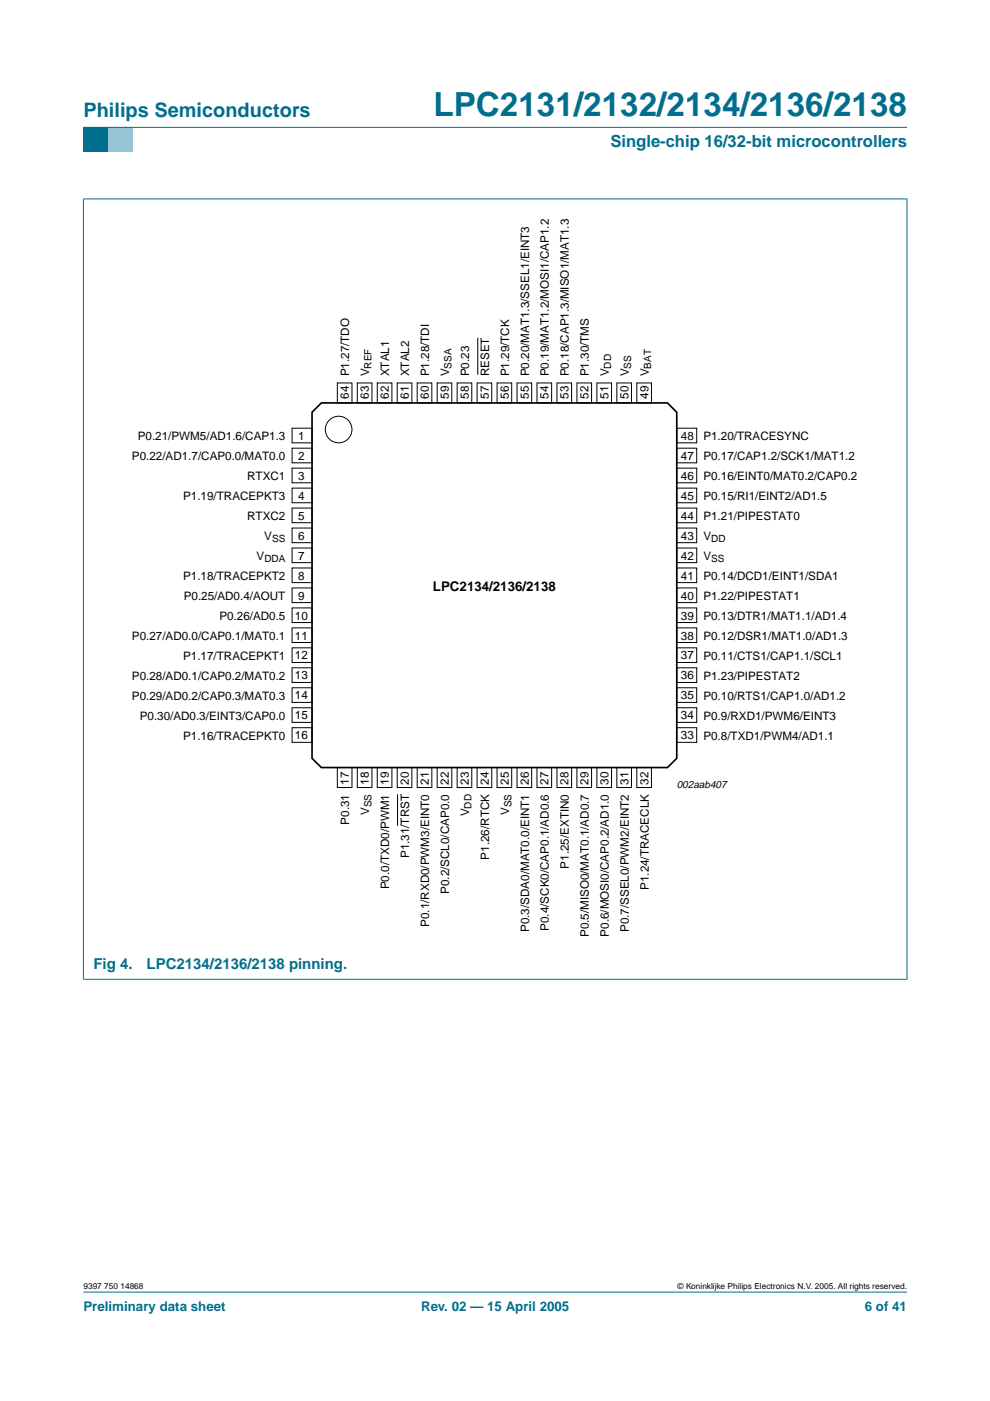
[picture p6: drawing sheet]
<svg xmlns="http://www.w3.org/2000/svg" width="210mm" height="297mm" viewBox="0 0 210 297" stroke-linecap="round" stroke-linejoin="round" font-family="sans-serif">
<defs><g id="words">
<text font-size="7.1" fill="#006e8c" x="91.9" y="24.7">LPC2131/2132/2134/2136/2138</text>
<text font-size="4.2" fill="#006e8c" x="17.7" y="24.9">Philips Semiconductors</text>
<text font-size="3.5" fill="#006e8c" x="129.4" y="31.1">Single-chip 16/32-bit microcontrollers</text>
<g font-size="3.2" fill="#006e8c">
<text x="19.8" y="205.5">Fig 4.</text>
<text x="31.1" y="205.5">LPC2134/2136/2138 pinning.</text>
</g>
<text font-size="2.8" x="91.8" y="125.2">LPC2134/2136/2138</text>
<g font-size="2.8" fill="#006e8c">
<text x="17.7" y="278">Preliminary data sheet</text>
<text x="89.3" y="278">Rev. 02 — 15 April 2005</text>
<text x="183.4" y="278">6 of 41</text>
</g>
<g font-size="2.5">
<text x="74.1" y="79.8" transform="rotate(-90 74.1 79.8)">P1.27/TDO</text>
<text x="78.3" y="79.8" transform="rotate(-90 78.3 79.8)">V</text>
<text x="82.5" y="79.8" transform="rotate(-90 82.5 79.8)">XTAL1</text>
<text x="86.8" y="79.8" transform="rotate(-90 86.8 79.8)">XTAL2</text>
<text x="91" y="79.8" transform="rotate(-90 91 79.8)">P1.28/TDI</text>
<text x="95.2" y="79.8" transform="rotate(-90 95.2 79.8)">V</text>
<text x="99.5" y="79.8" transform="rotate(-90 99.5 79.8)">P0.23</text>
<text x="103.7" y="79.8" transform="rotate(-90 103.7 79.8)">RESET</text>
<text x="107.9" y="79.8" transform="rotate(-90 107.9 79.8)">P1.29/TCK</text>
<text x="112.2" y="79.8" transform="rotate(-90 112.2 79.8)">P0.20/MAT1.3/SSEL1/EINT3</text>
<text x="116.4" y="79.8" transform="rotate(-90 116.4 79.8)">P0.19/MAT1.2/MOSI1/CAP1.2</text>
<text x="120.6" y="79.8" transform="rotate(-90 120.6 79.8)">P0.18/CAP1.3/MISO1/MAT1.3</text>
<text x="124.9" y="79.8" transform="rotate(-90 124.9 79.8)">P1.30/TMS</text>
<text x="129.1" y="79.8" transform="rotate(-90 129.1 79.8)">V</text>
<text x="133.3" y="79.8" transform="rotate(-90 133.3 79.8)">V</text>
<text x="137.6" y="79.8" transform="rotate(-90 137.6 79.8)">V</text>
<text x="74" y="84.5" transform="rotate(-90 74 84.5)">64</text>
<text x="78.2" y="84.5" transform="rotate(-90 78.2 84.5)">63</text>
<text x="82.5" y="84.5" transform="rotate(-90 82.5 84.5)">62</text>
<text x="86.7" y="84.5" transform="rotate(-90 86.7 84.5)">61</text>
<text x="90.9" y="84.5" transform="rotate(-90 90.9 84.5)">60</text>
<text x="95.2" y="84.5" transform="rotate(-90 95.2 84.5)">59</text>
<text x="99.4" y="84.5" transform="rotate(-90 99.4 84.5)">58</text>
<text x="103.6" y="84.5" transform="rotate(-90 103.6 84.5)">57</text>
<text x="107.9" y="84.5" transform="rotate(-90 107.9 84.5)">56</text>
<text x="112.1" y="84.5" transform="rotate(-90 112.1 84.5)">55</text>
<text x="116.3" y="84.5" transform="rotate(-90 116.3 84.5)">54</text>
<text x="120.6" y="84.5" transform="rotate(-90 120.6 84.5)">53</text>
<text x="124.8" y="84.5" transform="rotate(-90 124.8 84.5)">52</text>
<text x="129" y="84.5" transform="rotate(-90 129 84.5)">51</text>
<text x="133.3" y="84.5" transform="rotate(-90 133.3 84.5)">50</text>
<text x="137.5" y="84.5" transform="rotate(-90 137.5 84.5)">49</text>
<text x="29.2" y="93.3">P0.21/PWM5/AD1.6/CAP1.3</text>
<text x="63.2" y="93.3">1</text>
<text x="144.4" y="93.3">48</text>
<text x="149.1" y="93.3">P1.20/TRACESYNC</text>
<text x="28" y="97.6">P0.22/AD1.7/CAP0.0/MAT0.0</text>
<text x="52.4" y="101.8">RTXC1</text>
<text x="63.2" y="97.5">2</text>
<text x="63.2" y="101.7">3</text>
<text x="144.4" y="97.5">47</text>
<text x="144.4" y="101.7">46</text>
<text x="149.1" y="97.6">P0.17/CAP1.2/SCK1/MAT1.2</text>
<text x="149.1" y="101.8">P0.16/EINT0/MAT0.2/CAP0.2</text>
<text x="38.8" y="106">P1.19/TRACEPKT3</text>
<text x="63.2" y="106">4</text>
<text x="144.4" y="106">45</text>
<text x="149.1" y="106">P0.15/RI1/EINT2/AD1.5</text>
<text x="52.4" y="110.3">RTXC2</text>
<text x="63.2" y="110.2">5</text>
<text x="144.4" y="110.2">44</text>
<text x="149.1" y="110.3">P1.21/PIPESTAT0</text>
<text x="54.4" y="118.7">V</text>
<text x="56" y="114.5">V</text>
<text x="63.2" y="114.4">6</text>
<text x="63.2" y="118.7">7</text>
<text x="144.4" y="114.4">43</text>
<text x="144.4" y="118.7">42</text>
<text x="149.1" y="114.5">V</text>
<text x="149.1" y="118.7">V</text>
<text x="38.8" y="123">P1.18/TRACEPKT2</text>
<text x="63.2" y="122.9">8</text>
<text x="144.4" y="122.9">41</text>
<text x="149.1" y="123">P0.14/DCD1/EINT1/SDA1</text>
<text x="39" y="127.2">P0.25/AD0.4/AOUT</text>
<text x="46.5" y="131.4">P0.26/AD0.5</text>
<text x="62.5" y="131.4">10</text>
<text x="63.2" y="127.1">9</text>
<text x="144.4" y="127.1">40</text>
<text x="144.4" y="131.4">39</text>
<text x="149.1" y="127.2">P1.22/PIPESTAT1</text>
<text x="149.1" y="131.4">P0.13/DTR1/MAT1.1/AD1.4</text>
<text x="28" y="135.7">P0.27/AD0.0/CAP0.1/MAT0.1</text>
<text x="62.5" y="135.6">11</text>
<text x="144.4" y="135.6">38</text>
<text x="149.1" y="135.7">P0.12/DSR1/MAT1.0/AD1.3</text>
<text x="38.8" y="139.9">P1.17/TRACEPKT1</text>
<text x="62.5" y="139.8">12</text>
<text x="144.4" y="139.8">37</text>
<text x="149.1" y="139.9">P0.11/CTS1/CAP1.1/SCL1</text>
<text x="28" y="144.1">P0.28/AD0.1/CAP0.2/MAT0.2</text>
<text x="28" y="148.4">P0.29/AD0.2/CAP0.3/MAT0.3</text>
<text x="62.5" y="144.1">13</text>
<text x="62.5" y="148.3">14</text>
<text x="144.4" y="144.1">36</text>
<text x="144.4" y="148.3">35</text>
<text x="149.1" y="144.1">P1.23/PIPESTAT2</text>
<text x="149.1" y="148.4">P0.10/RTS1/CAP1.0/AD1.2</text>
<text x="29.6" y="152.6">P0.30/AD0.3/EINT3/CAP0.0</text>
<text x="62.5" y="152.5">15</text>
<text x="144.4" y="152.5">34</text>
<text x="149.1" y="152.6">P0.9/RXD1/PWM6/EINT3</text>
<text x="38.8" y="156.8">P1.16/TRACEPKT0</text>
<text x="62.5" y="156.8">16</text>
<text x="144.4" y="156.8">33</text>
<text x="149.1" y="156.8">P0.8/TXD1/PWM4/AD1.1</text>
<text x="74" y="166.4" transform="rotate(-90 74 166.4)">17</text>
<text x="78.2" y="166.4" transform="rotate(-90 78.2 166.4)">18</text>
<text x="82.5" y="166.4" transform="rotate(-90 82.5 166.4)">19</text>
<text x="86.7" y="166.4" transform="rotate(-90 86.7 166.4)">20</text>
<text x="90.9" y="166.4" transform="rotate(-90 90.9 166.4)">21</text>
<text x="95.2" y="166.4" transform="rotate(-90 95.2 166.4)">22</text>
<text x="99.4" y="166.4" transform="rotate(-90 99.4 166.4)">23</text>
<text x="103.6" y="166.4" transform="rotate(-90 103.6 166.4)">24</text>
<text x="107.9" y="166.4" transform="rotate(-90 107.9 166.4)">25</text>
<text x="112.1" y="166.4" transform="rotate(-90 112.1 166.4)">26</text>
<text x="116.3" y="166.4" transform="rotate(-90 116.3 166.4)">27</text>
<text x="120.6" y="166.4" transform="rotate(-90 120.6 166.4)">28</text>
<text x="124.8" y="166.4" transform="rotate(-90 124.8 166.4)">29</text>
<text x="129" y="166.4" transform="rotate(-90 129 166.4)">30</text>
<text x="133.3" y="166.4" transform="rotate(-90 133.3 166.4)">31</text>
<text x="137.5" y="166.4" transform="rotate(-90 137.5 166.4)">32</text>
<text x="78.3" y="172.9" transform="rotate(-90 78.3 172.9)">V</text>
<text x="99.5" y="173.1" transform="rotate(-90 99.5 173.1)">V</text>
<text x="107.9" y="172.9" transform="rotate(-90 107.9 172.9)">V</text>
<text x="74.1" y="174.8" transform="rotate(-90 74.1 174.8)">P0.31</text>
<text x="86.8" y="182" transform="rotate(-90 86.8 182)">P1.31/TRST</text>
<text x="103.7" y="182.2" transform="rotate(-90 103.7 182.2)">P1.26/RTCK</text>
<text x="120.6" y="184.2" transform="rotate(-90 120.6 184.2)">P1.25/EXTIN0</text>
<text x="82.5" y="188.6" transform="rotate(-90 82.5 188.6)">P0.0/TXD0/PWM1</text>
<text x="95.2" y="189.5" transform="rotate(-90 95.2 189.5)">P0.2/SCL0/CAP0.0</text>
<text x="137.6" y="188.7" transform="rotate(-90 137.6 188.7)">P1.24/TRACECLK</text>
<text x="91" y="196.5" transform="rotate(-90 91 196.5)">P0.1/RXD0/PWM3/EINT0</text>
<text x="112.2" y="197.6" transform="rotate(-90 112.2 197.6)">P0.3/SDA0/MAT0.0/EINT1</text>
<text x="116.4" y="197.3" transform="rotate(-90 116.4 197.3)">P0.4/SCK0/CAP0.1/AD0.6</text>
<text x="133.3" y="197.6" transform="rotate(-90 133.3 197.6)">P0.7/SSEL0/PWM2/EINT2</text>
<text x="124.9" y="198.7" transform="rotate(-90 124.9 198.7)">P0.5/MISO0/MAT0.1/AD0.7</text>
<text x="129.1" y="198.6" transform="rotate(-90 129.1 198.6)">P0.6/MOSI0/CAP0.2/AD1.0</text>
</g>
<text font-size="2.2" x="143.5" y="167">002aab407</text>
<g font-size="2.1">
<text x="78.8" y="78.1" transform="rotate(-90 78.8 78.1)">REF</text>
<text x="95.7" y="78.1" transform="rotate(-90 95.7 78.1)">SSA</text>
<text x="129.6" y="78.1" transform="rotate(-90 129.6 78.1)">DD</text>
<text x="133.8" y="78.1" transform="rotate(-90 133.8 78.1)">SS</text>
<text x="138.1" y="78.1" transform="rotate(-90 138.1 78.1)">BAT</text>
<text x="56" y="119.2">DDA</text>
<text x="57.7" y="115">SS</text>
<text x="150.8" y="115">DD</text>
<text x="150.8" y="119.2">SS</text>
<text x="78.8" y="171.2" transform="rotate(-90 78.8 171.2)">SS</text>
<text x="100" y="171.4" transform="rotate(-90 100 171.4)">DD</text>
<text x="108.4" y="171.2" transform="rotate(-90 108.4 171.2)">SS</text>
</g>
<g font-size="1.8">
<text x="17.7" y="273.4">9397 750 14868</text>
<text x="143.7" y="273.4">© Koninklijke Philips Electronics N.V. 2005. All rights reserved.</text>
</g>
</g></defs>
<path d="M17.7 273.9h174.6z" fill="#006e8c" stroke="#006e8c" stroke-width=".21"/>
<path d="M17.7 27h5.3v5.3h-5.3z" fill-rule="evenodd" fill="#006e8c"/>
<path d="M23 27h5.3v5.3h-5.3z" fill-rule="evenodd" fill="#96c4d6"/>
<g fill="#006e8c" stroke="#006e8c" stroke-width=".21">
<path d="M17.7 27h174.6z"/>
<path d="M17.7 42.2v165.4z"/>
<path d="M192.3 42.2v165.4z"/>
<path d="M17.6 42.2h174.8z"/>
<path d="M17.6 207.6h174.8z"/>
</g>
<g fill="none" stroke="#000" stroke-width=".21">
<path d="M61.9 90.8h4.3v3.1h-4.3zM61.9 95h4.3v3.1h-4.3zM61.9 99.3h4.3v3.1h-4.3zM71.5 81.2h3.1v4.2h-3.1zM75.8 81.2h3.1v4.2h-3.1zM80 81.2h3.1v4.2h-3.1zM84.2 81.2h3.1v4.2h-3.1zM88.5 81.2h3.1v4.2h-3.1zM92.7 81.2h3.1v4.2h-3.1zM96.9 81.2h3.1v4.2h-3.1zM101.2 81.2h3.1v4.2h-3.1zM105.4 81.2h3.1v4.2h-3.1z"/>
<path d="M109.6 81.2h3.1v4.2h-3.1zM113.9 81.2h3.1v4.2h-3.1zM118.1 81.2h3.1v4.2h-3.1zM122.3 81.2h3.1v4.2h-3.1zM126.6 81.2h3.1v4.2h-3.1zM130.8 81.2h3.1v4.2h-3.1zM135 81.2h3.1v4.2h-3.1zM143.5 90.8h4.2v3.1h-4.2zM143.5 95h4.2v3.1h-4.2zM143.5 99.3h4.2v3.1h-4.2zM61.9 103.5h4.3v3.1h-4.3zM61.9 107.7h4.3v3.1h-4.3z"/>
<path d="M61.9 112h4.3v3.1h-4.3zM61.9 116.2h4.3v3.1h-4.3zM143.5 103.5h4.2v3.1h-4.2zM143.5 107.7h4.2v3.1h-4.2zM143.5 112h4.2v3.1h-4.2zM143.5 116.2h4.2v3.1h-4.2zM61.9 120.4h4.3v3.1h-4.3zM61.9 124.7h4.3v3.1h-4.3zM61.9 128.9h4.3v3.1h-4.3zM61.9 133.1h4.3v3.1h-4.3zM61.9 137.4h4.3v3.1h-4.3zM143.5 120.4h4.2v3.1h-4.2z"/>
<path d="M143.5 124.7h4.2v3.1h-4.2zM143.5 128.9h4.2v3.1h-4.2zM143.5 133.1h4.2v3.1h-4.2zM143.5 137.4h4.2v3.1h-4.2zM61.9 141.6h4.3v3.1h-4.3zM61.9 145.8h4.3v3.1h-4.3zM61.9 150.1h4.3v3.1h-4.3zM61.9 154.3h4.3v3.1h-4.3zM143.5 141.6h4.2v3.1h-4.2zM143.5 145.8h4.2v3.1h-4.2zM143.5 150.1h4.2v3.1h-4.2zM143.5 154.3h4.2v3.1h-4.2z"/>
<path d="M71.5 162.7h3.1v4.3h-3.1zM75.8 162.7h3.1v4.3h-3.1zM80 162.7h3.1v4.3h-3.1zM84.2 162.7h3.1v4.3h-3.1zM88.5 162.7h3.1v4.3h-3.1zM92.7 162.7h3.1v4.3h-3.1zM96.9 162.7h3.1v4.3h-3.1zM101.2 162.7h3.1v4.3h-3.1zM105.4 162.7h3.1v4.3h-3.1zM109.6 162.7h3.1v4.3h-3.1zM113.9 162.7h3.1v4.3h-3.1zM118.1 162.7h3.1v4.3h-3.1z"/>
<path d="M122.3 162.7h3.1v4.3h-3.1zM126.6 162.7h3.1v4.3h-3.1zM130.8 162.7h3.1v4.3h-3.1zM135 162.7h3.1v4.3h-3.1z"/>
<circle cx="71.8" cy="91.1" r="2.82"/>
</g>
<path d="M66.2 87.4l1.9-2h73.4l2 2v73.4l-2 1.9h-73.4l-1.9-1.9z" fill="none" stroke="#000" stroke-width=".35"/>
<path d="M101.3 71.6v7.9zM84.3 168.4v6.7z" fill="#000" stroke="#000" stroke-width=".21"/>
<use href="#words"/>
</svg>
